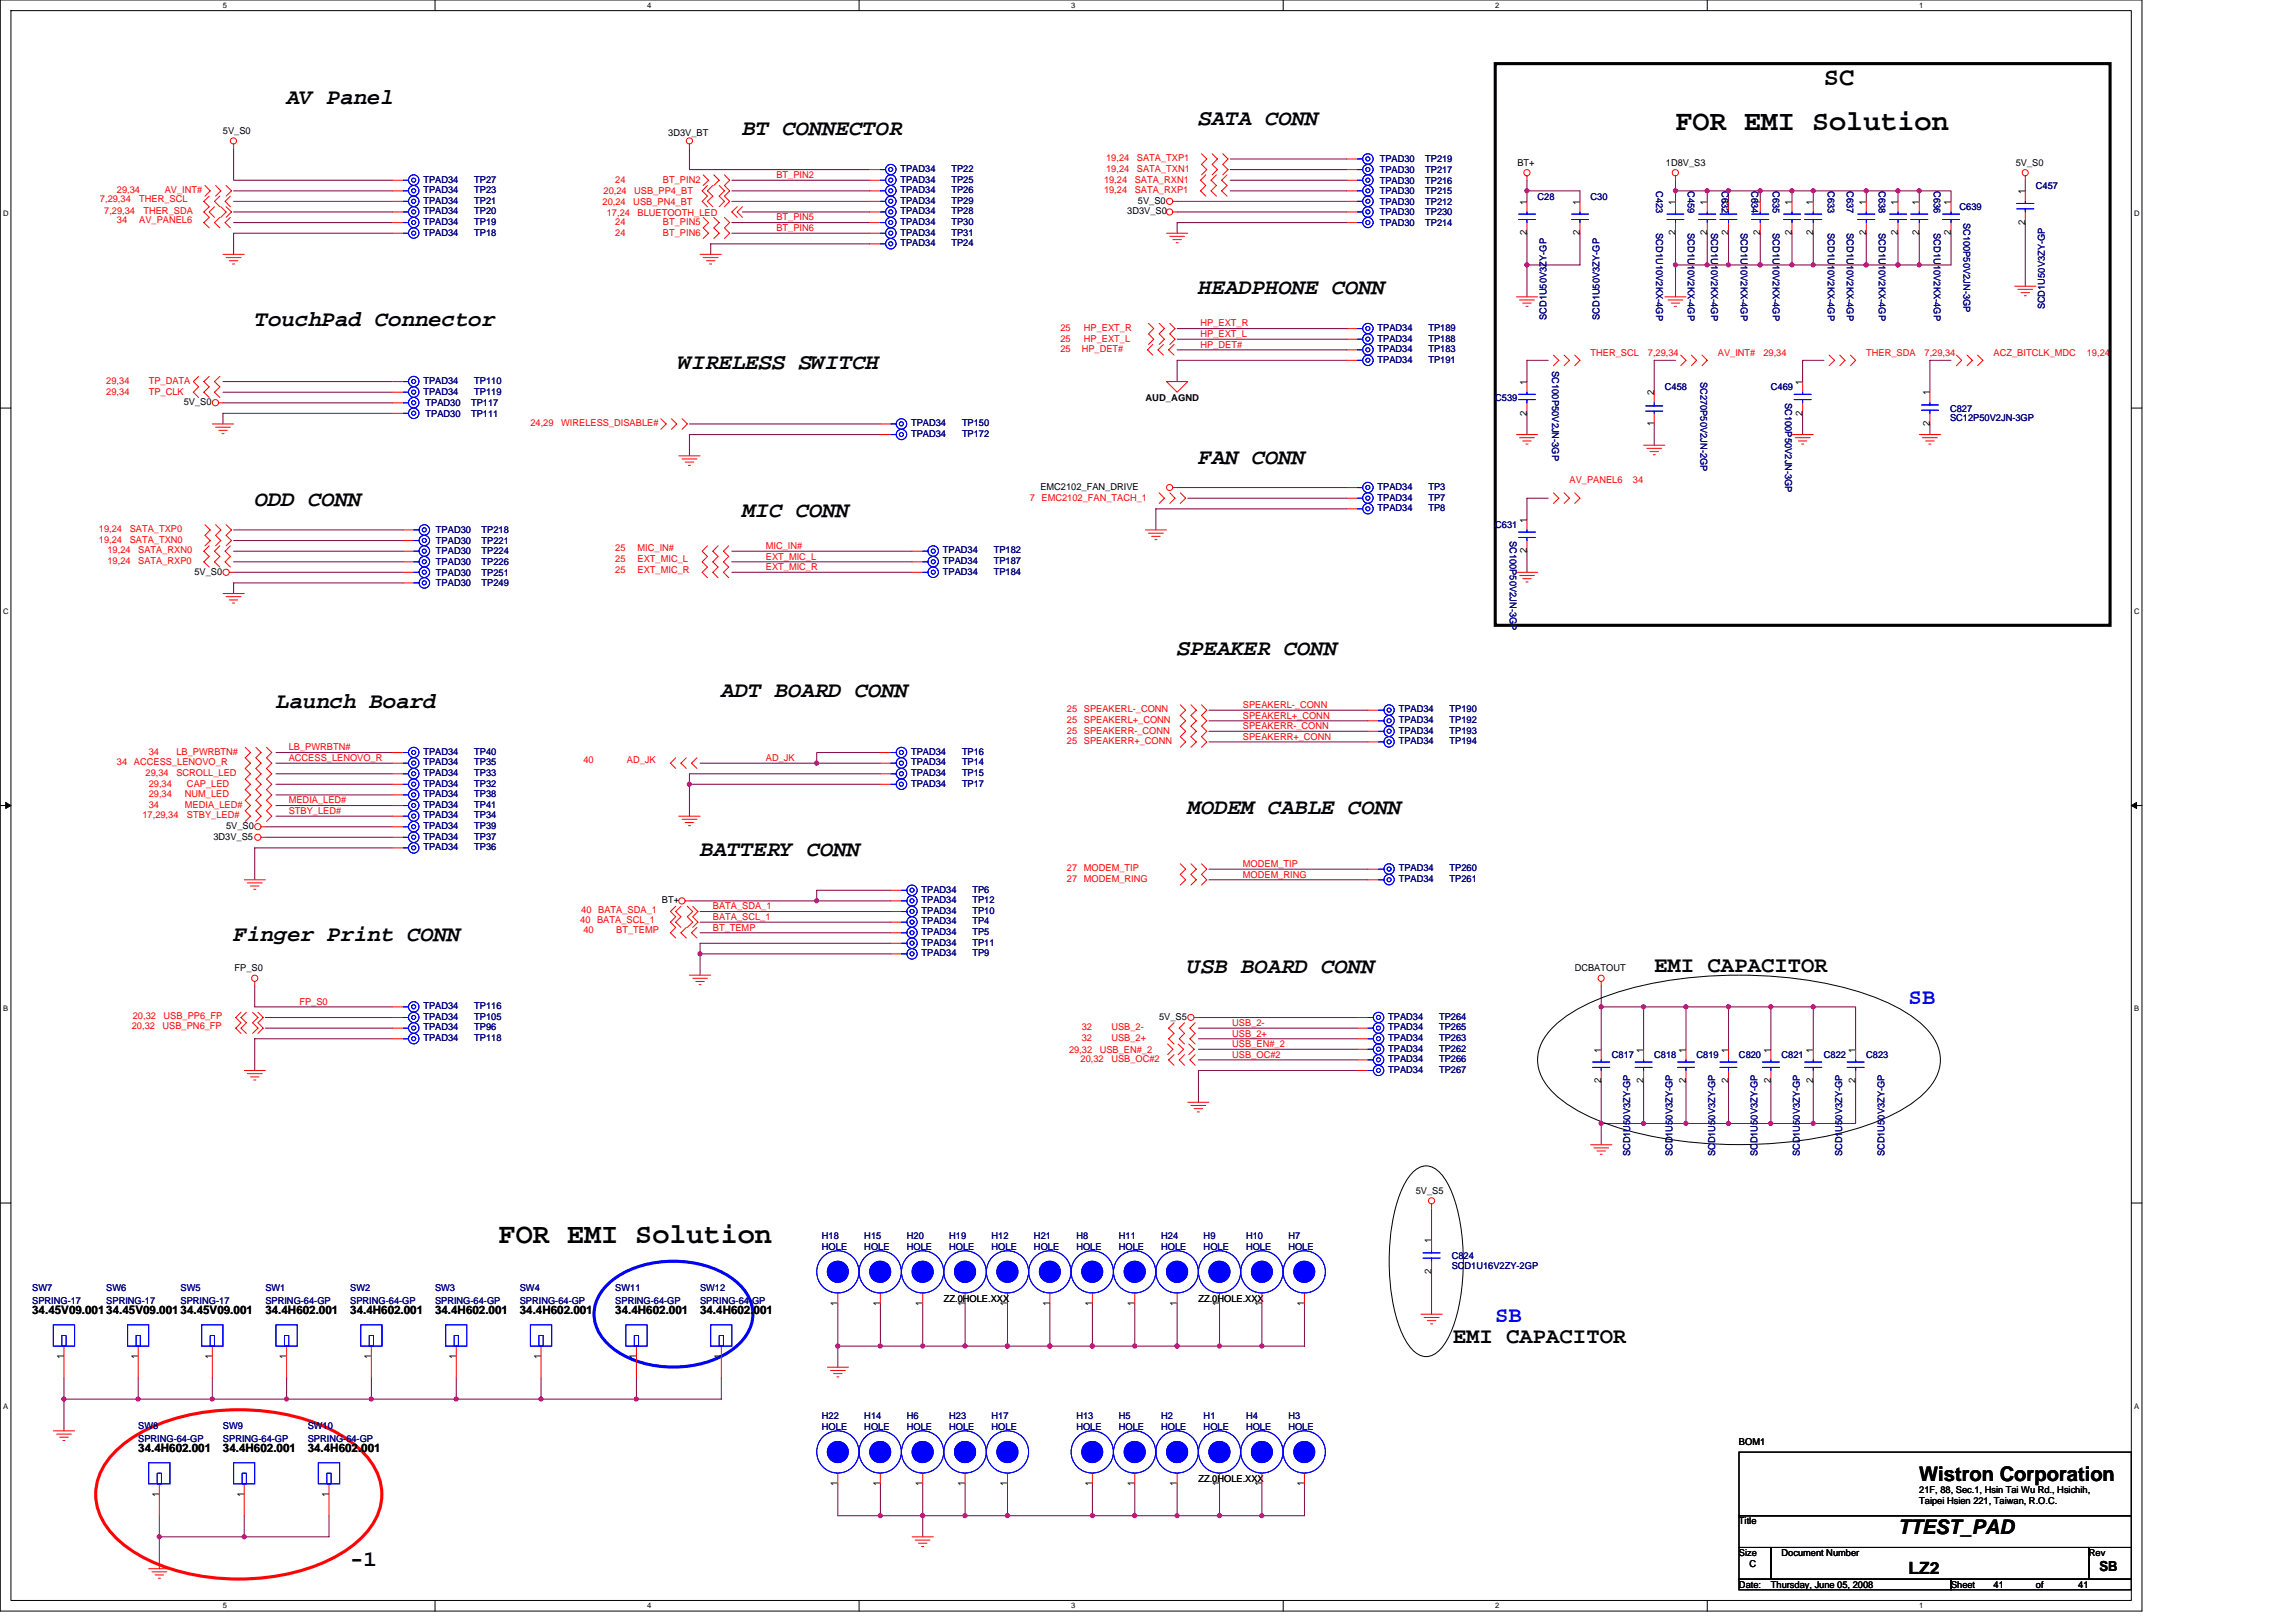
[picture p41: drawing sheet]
<svg xmlns="http://www.w3.org/2000/svg" width="297mm" height="210mm" viewBox="0 0 297 210" stroke-linecap="round" stroke-linejoin="round" font-family="sans-serif">
<defs><g id="words">
<g font-size="3.7">
<text x="216.8" y="16.8">FOR EMI Solution</text>
<text x="64.5" y="160.8">FOR EMI Solution</text>
</g>
<text font-size="3.3" x="236" y="11">SC</text>
<g font-size="2.9">
<text x="37.1" y="13.4">AV Panel</text>
<text x="96.1" y="17.5">BT CONNECTOR</text>
<text x="155" y="16.1">SATA CONN</text>
<text x="155" y="38.1">HEADPHONE CONN</text>
<text x="33" y="42.2">TouchPad Connector</text>
<text x="87.8" y="47.7">WIRELESS SWITCH</text>
<text x="33" y="65.5">ODD CONN</text>
<text x="155" y="60">FAN CONN</text>
<text x="96.1" y="66.9">MIC CONN</text>
<text x="152.3" y="84.7">SPEAKER CONN</text>
<text x="35.7" y="91.6">Launch Board</text>
<text x="93.3" y="90.2">ADT BOARD CONN</text>
<text x="153.7" y="105.3">MODEM CABLE CONN</text>
<text x="90.6" y="110.8">BATTERY CONN</text>
<text x="30.2" y="121.8">Finger Print CONN</text>
<text x="153.7" y="125.9">USB BOARD CONN</text>
<text x="214" y="125.8">EMI CAPACITOR</text>
<text x="188" y="173.8">EMI CAPACITOR</text>
<text x="45.3" y="202.6">-1</text>
</g>
<g font-size="2.9" fill="#00f">
<text x="246.9" y="130">SB</text>
<text x="193.4" y="171.1">SB</text>
</g>
<g font-size="2.6">
<text x="248.3" y="191.7">Wistron Corporation</text>
<text x="245.6" y="198.5">TTEST_PAD</text>
</g>
<text font-size="2.2" x="246.9" y="203.6">LZ2</text>
<text font-size="1.8" x="271.6" y="203.3">SB</text>
<g font-size="1.5">
<text x="4.2" y="170.1">34.45V09.00134.45V09.00134.45V09.001</text>
<text x="34.3" y="170.1">34.4H602.001</text>
<text x="45.3" y="170.1">34.4H602.001</text>
<text x="56.3" y="170.1">34.4H602.001</text>
<text x="67.2" y="170.1">34.4H602.001</text>
<text x="79.6" y="170.1">34.4H602.001</text>
<text x="90.6" y="170.1">34.4H602.001</text>
<text x="17.9" y="187.9">34.4H602.001</text>
<text x="28.8" y="187.9">34.4H602.001</text>
<text x="39.8" y="187.9">34.4H602.001</text>
</g>
<g font-size="1.2">
<text x="28.8" y="17.3">5V_S0</text>
<text x="86.5" y="17.6">3D3V_BT</text>
<text x="196.3" y="21.4">BT+</text>
<text x="215.5" y="21.4">1D8V_S3</text>
<text x="260.8" y="21.4">5V_S0</text>
<text x="145.8" y="27.7">3D3V_S0</text>
<text x="147.2" y="26.4">5V_S0</text>
<text x="197.5" y="26.5" transform="rotate(-90 197.5 26.5)">1</text>
<text x="204.4" y="26.5" transform="rotate(-90 204.4 26.5)">1</text>
<text x="216.7" y="26.5" transform="rotate(-90 216.7 26.5)">1</text>
<text x="220.8" y="26.5" transform="rotate(-90 220.8 26.5)">1</text>
<text x="223.6" y="26.5" transform="rotate(-90 223.6 26.5)">1</text>
<text x="227.7" y="26.5" transform="rotate(-90 227.7 26.5)">1</text>
<text x="231.8" y="26.5" transform="rotate(-90 231.8 26.5)">1</text>
<text x="234.6" y="26.5" transform="rotate(-90 234.6 26.5)">1</text>
<text x="241.4" y="26.5" transform="rotate(-90 241.4 26.5)">1</text>
<text x="245.5" y="26.5" transform="rotate(-90 245.5 26.5)">1</text>
<text x="248.3" y="26.5" transform="rotate(-90 248.3 26.5)">1</text>
<text x="252.4" y="26.5" transform="rotate(-90 252.4 26.5)">1</text>
<text x="262" y="29.1" transform="rotate(-90 262 29.1)">2</text>
<text x="262" y="25.1" transform="rotate(-90 262 25.1)">1</text>
<text x="197.5" y="30.5" transform="rotate(-90 197.5 30.5)">2</text>
<text x="204.4" y="30.5" transform="rotate(-90 204.4 30.5)">2</text>
<text x="216.7" y="30.5" transform="rotate(-90 216.7 30.5)">2</text>
<text x="220.8" y="30.5" transform="rotate(-90 220.8 30.5)">2</text>
<text x="223.6" y="30.5" transform="rotate(-90 223.6 30.5)">2</text>
<text x="227.7" y="30.5" transform="rotate(-90 227.7 30.5)">2</text>
<text x="231.8" y="30.5" transform="rotate(-90 231.8 30.5)">2</text>
<text x="234.6" y="30.5" transform="rotate(-90 234.6 30.5)">2</text>
<text x="241.4" y="30.5" transform="rotate(-90 241.4 30.5)">2</text>
<text x="245.5" y="30.5" transform="rotate(-90 245.5 30.5)">2</text>
<text x="248.3" y="30.5" transform="rotate(-90 248.3 30.5)">2</text>
<text x="252.4" y="30.5" transform="rotate(-90 252.4 30.5)">2</text>
<text x="23.8" y="52.4">5V_S0</text>
<text x="148.2" y="51.9">AUD_AGND</text>
<text x="197.5" y="53.8" transform="rotate(-90 197.5 53.8)">2</text>
<text x="197.5" y="49.8" transform="rotate(-90 197.5 49.8)">1</text>
<text x="214" y="51.2" transform="rotate(-90 214 51.2)">2</text>
<text x="233.2" y="53.8" transform="rotate(-90 233.2 53.8)">2</text>
<text x="233.2" y="49.8" transform="rotate(-90 233.2 49.8)">1</text>
<text x="249.7" y="51.2" transform="rotate(-90 249.7 51.2)">1</text>
<text x="214" y="55.1" transform="rotate(-90 214 55.1)">1</text>
<text x="249.7" y="55.1" transform="rotate(-90 249.7 55.1)">2</text>
<text x="134.6" y="63.4">EMC2102_FAN_DRIVE</text>
<text x="197.5" y="71.6" transform="rotate(-90 197.5 71.6)">2</text>
<text x="197.5" y="67.6" transform="rotate(-90 197.5 67.6)">1</text>
<text x="25.1" y="74.4">5V_S0</text>
<text x="29.2" y="107.3">5V_S0</text>
<text x="27.6" y="108.7">3D3V_S5</text>
<text x="85.6" y="116.9">BT+</text>
<text x="30.3" y="125.7">FP_S0</text>
<text x="203.7" y="125.7">DCBATOUT</text>
<text x="150" y="132">5V_S5</text>
<text x="207.1" y="136.2" transform="rotate(-90 207.1 136.2)">1</text>
<text x="212.6" y="136.2" transform="rotate(-90 212.6 136.2)">1</text>
<text x="218.1" y="136.2" transform="rotate(-90 218.1 136.2)">1</text>
<text x="223.6" y="136.2" transform="rotate(-90 223.6 136.2)">1</text>
<text x="229.1" y="136.2" transform="rotate(-90 229.1 136.2)">1</text>
<text x="234.6" y="136.2" transform="rotate(-90 234.6 136.2)">1</text>
<text x="240" y="136.2" transform="rotate(-90 240 136.2)">1</text>
<text x="207.1" y="140.2" transform="rotate(-90 207.1 140.2)">2</text>
<text x="212.6" y="140.2" transform="rotate(-90 212.6 140.2)">2</text>
<text x="218.1" y="140.2" transform="rotate(-90 218.1 140.2)">2</text>
<text x="223.6" y="140.2" transform="rotate(-90 223.6 140.2)">2</text>
<text x="229.1" y="140.2" transform="rotate(-90 229.1 140.2)">2</text>
<text x="234.6" y="140.2" transform="rotate(-90 234.6 140.2)">2</text>
<text x="240" y="140.2" transform="rotate(-90 240 140.2)">2</text>
<text x="183.2" y="154.5">5V_S5</text>
<text x="185.2" y="160.9" transform="rotate(-90 185.2 160.9)">1</text>
<text x="185.2" y="164.9" transform="rotate(-90 185.2 164.9)">2</text>
<text x="108.4" y="169" transform="rotate(-90 108.4 169)">1</text>
<text x="113.9" y="169" transform="rotate(-90 113.9 169)">1</text>
<text x="119.4" y="169" transform="rotate(-90 119.4 169)">1</text>
<text x="122.1" y="168.5">ZZ.0HOLE.XXX</text>
<text x="124.8" y="169" transform="rotate(-90 124.8 169)">1</text>
<text x="130.3" y="169" transform="rotate(-90 130.3 169)">1</text>
<text x="135.8" y="169" transform="rotate(-90 135.8 169)">1</text>
<text x="141.3" y="169" transform="rotate(-90 141.3 169)">1</text>
<text x="146.8" y="169" transform="rotate(-90 146.8 169)">1</text>
<text x="152.3" y="169" transform="rotate(-90 152.3 169)">1</text>
<text x="155" y="168.5">ZZ.0HOLE.XXX</text>
<text x="157.8" y="169" transform="rotate(-90 157.8 169)">1</text>
<text x="163.2" y="169" transform="rotate(-90 163.2 169)">1</text>
<text x="168.7" y="169" transform="rotate(-90 168.7 169)">1</text>
<text x="8.3" y="175.9" transform="rotate(-90 8.3 175.9)">1</text>
<text x="17.9" y="175.9" transform="rotate(-90 17.9 175.9)">1</text>
<text x="27.4" y="175.9" transform="rotate(-90 27.4 175.9)">1</text>
<text x="37.1" y="175.9" transform="rotate(-90 37.1 175.9)">1</text>
<text x="48" y="175.9" transform="rotate(-90 48 175.9)">1</text>
<text x="59" y="175.9" transform="rotate(-90 59 175.9)">1</text>
<text x="70" y="175.9" transform="rotate(-90 70 175.9)">1</text>
<text x="82.3" y="175.9" transform="rotate(-90 82.3 175.9)">1</text>
<text x="93.3" y="175.9" transform="rotate(-90 93.3 175.9)">1</text>
<text x="155" y="191.8">ZZ.0HOLE.XXX</text>
<text x="225" y="187">BOM1</text>
<text x="20.6" y="193.7" transform="rotate(-90 20.6 193.7)">1</text>
<text x="31.6" y="193.7" transform="rotate(-90 31.6 193.7)">1</text>
<text x="42.5" y="193.7" transform="rotate(-90 42.5 193.7)">1</text>
<text x="108.4" y="192.3" transform="rotate(-90 108.4 192.3)">1</text>
<text x="113.9" y="192.3" transform="rotate(-90 113.9 192.3)">1</text>
<text x="119.4" y="192.3" transform="rotate(-90 119.4 192.3)">1</text>
<text x="124.8" y="192.3" transform="rotate(-90 124.8 192.3)">1</text>
<text x="130.3" y="192.3" transform="rotate(-90 130.3 192.3)">1</text>
<text x="141.3" y="192.3" transform="rotate(-90 141.3 192.3)">1</text>
<text x="146.8" y="192.3" transform="rotate(-90 146.8 192.3)">1</text>
<text x="152.3" y="192.3" transform="rotate(-90 152.3 192.3)">1</text>
<text x="157.8" y="192.3" transform="rotate(-90 157.8 192.3)">1</text>
<text x="163.2" y="192.3" transform="rotate(-90 163.2 192.3)">1</text>
<text x="168.7" y="192.3" transform="rotate(-90 168.7 192.3)">1</text>
<text x="225" y="197.3">Title</text>
<text x="248.3" y="193.1">21F, 88, Sec.1, Hsin Tai Wu Rd., Hsichih,</text>
<text x="248.3" y="194.6">Taipei Hsien 221, Taiwan, R.O.C.</text>
<text x="225" y="201.4">Size</text>
<text x="226.4" y="202.8">C</text>
<text x="230.5" y="201.4">Document Number</text>
<text x="270.3" y="201.4">Rev</text>
<text x="225" y="205.5">Date:</text>
<text x="229.1" y="205.5">Thursday, June 05, 2008</text>
<text x="252.4" y="205.5">Sheet</text>
<text x="257.9" y="205.5">41</text>
<text x="263.4" y="205.5">of</text>
<text x="268.9" y="205.5">41</text>
</g>
<g font-size="1.2" fill="#000080">
<text x="54.8" y="23.6">TPAD34</text>
<text x="61.4" y="23.6">TP27</text>
<text x="116.5" y="22.2">TPAD34</text>
<text x="116.5" y="23.6">TPAD34</text>
<text x="123.1" y="22.2">TP22</text>
<text x="123.1" y="23.6">TP25</text>
<text x="178.5" y="22.4">TPAD30</text>
<text x="178.5" y="23.7">TPAD30</text>
<text x="178.5" y="21">TPAD30</text>
<text x="184.4" y="22.4">TP217</text>
<text x="184.4" y="23.7">TP216</text>
<text x="184.4" y="21">TP219</text>
<text x="54.8" y="29.1">TPAD34</text>
<text x="54.8" y="25">TPAD34</text>
<text x="54.8" y="26.4">TPAD34</text>
<text x="54.8" y="27.7">TPAD34</text>
<text x="61.4" y="29.1">TP19</text>
<text x="61.4" y="25">TP23</text>
<text x="61.4" y="26.4">TP21</text>
<text x="61.4" y="27.7">TP20</text>
<text x="116.5" y="27.7">TPAD34</text>
<text x="116.5" y="25">TPAD34</text>
<text x="116.5" y="26.4">TPAD34</text>
<text x="116.5" y="29.1">TPAD34</text>
<text x="123.1" y="27.7">TP28</text>
<text x="123.1" y="25">TP26</text>
<text x="123.1" y="26.4">TP29</text>
<text x="123.1" y="29.1">TP30</text>
<text x="178.5" y="27.9">TPAD30</text>
<text x="178.5" y="26.5">TPAD30</text>
<text x="178.5" y="29.3">TPAD30</text>
<text x="178.5" y="25.1">TPAD30</text>
<text x="184.4" y="27.9">TP230</text>
<text x="184.4" y="26.5">TP212</text>
<text x="184.4" y="29.3">TP214</text>
<text x="184.4" y="25.1">TP215</text>
<text x="198.9" y="25.8">C28</text>
<text x="205.8" y="25.8">C30</text>
<text x="214.2" y="24.7" transform="rotate(90 214.2 24.7)">C423</text>
<text x="218.4" y="24.7" transform="rotate(90 218.4 24.7)">C459</text>
<text x="222.8" y="24.7" transform="rotate(90 222.8 24.7)">C632</text>
<text x="226.6" y="24.7" transform="rotate(90 226.6 24.7)">C634</text>
<text x="229.3" y="24.7" transform="rotate(90 229.3 24.7)">C635</text>
<text x="236.5" y="24.7" transform="rotate(90 236.5 24.7)">C633</text>
<text x="238.9" y="24.7" transform="rotate(90 238.9 24.7)">C637</text>
<text x="243.1" y="24.7" transform="rotate(90 243.1 24.7)">C638</text>
<text x="250.2" y="24.7" transform="rotate(90 250.2 24.7)">C636</text>
<text x="253.5" y="27.2">C639</text>
<text x="254" y="28.8" transform="rotate(90 254 28.8)">SC100P50V2JN-3GP</text>
<text x="263.4" y="24.4">C457</text>
<text x="54.8" y="30.5">TPAD34</text>
<text x="61.4" y="30.5">TP18</text>
<text x="116.5" y="30.5">TPAD34</text>
<text x="116.5" y="31.9">TPAD34</text>
<text x="123.1" y="30.5">TP31</text>
<text x="123.1" y="31.9">TP24</text>
<text x="214.2" y="30.2" transform="rotate(90 214.2 30.2)">SCD1U10V2KX-4GP</text>
<text x="218.4" y="30.2" transform="rotate(90 218.4 30.2)">SCD1U10V2KX-4GP</text>
<text x="221.4" y="30.2" transform="rotate(90 221.4 30.2)">SCD1U10V2KX-4GP</text>
<text x="225.2" y="30.2" transform="rotate(90 225.2 30.2)">SCD1U10V2KX-4GP</text>
<text x="229.3" y="30.2" transform="rotate(90 229.3 30.2)">SCD1U10V2KX-4GP</text>
<text x="236.5" y="30.2" transform="rotate(90 236.5 30.2)">SCD1U10V2KX-4GP</text>
<text x="238.9" y="30.2" transform="rotate(90 238.9 30.2)">SCD1U10V2KX-4GP</text>
<text x="243.1" y="30.2" transform="rotate(90 243.1 30.2)">SCD1U10V2KX-4GP</text>
<text x="250.2" y="30.2" transform="rotate(90 250.2 30.2)">SCD1U10V2KX-4GP</text>
<text x="200.1" y="41.4" transform="rotate(-90 200.1 41.4)">SCD1U50V3ZY-GP</text>
<text x="206.9" y="41.4" transform="rotate(-90 206.9 41.4)">SCD1U50V3ZY-GP</text>
<text x="264.5" y="40" transform="rotate(-90 264.5 40)">SCD1U50V3ZY-GP</text>
<text x="178.2" y="46.9">TPAD34</text>
<text x="178.2" y="42.8">TPAD34</text>
<text x="178.2" y="45.6">TPAD34</text>
<text x="178.2" y="44.2">TPAD34</text>
<text x="184.8" y="46.9">TP191</text>
<text x="184.8" y="42.8">TP189</text>
<text x="184.8" y="45.6">TP183</text>
<text x="184.8" y="44.2">TP188</text>
<text x="54.8" y="51.1">TPAD34</text>
<text x="54.8" y="49.7">TPAD34</text>
<text x="55.1" y="53.9">TPAD30</text>
<text x="55.1" y="52.6">TPAD30</text>
<text x="60.9" y="53.9">TP111</text>
<text x="60.9" y="52.6">TP117</text>
<text x="61.4" y="51.1">TP119</text>
<text x="61.4" y="49.7">TP110</text>
<text x="193.4" y="51.9">C539</text>
<text x="200.8" y="48" transform="rotate(90 200.8 48)">SC100P50V2JN-3GP</text>
<text x="215.4" y="50.5">C458</text>
<text x="220" y="49.4" transform="rotate(90 220 49.4)">SC270P50V2JN-2GP</text>
<text x="229.1" y="50.5">C469</text>
<text x="231" y="52.1" transform="rotate(90 231 52.1)">SC100P50V2JN-3GP</text>
<text x="252.3" y="53.3">C827</text>
<text x="117.9" y="56.5">TPAD34</text>
<text x="117.9" y="55.2">TPAD34</text>
<text x="124.5" y="56.5">TP172</text>
<text x="124.5" y="55.2">TP150</text>
<text x="252.3" y="54.5">SC12P50V2JN-3GP</text>
<text x="178.2" y="63.4">TPAD34</text>
<text x="178.2" y="64.8">TPAD34</text>
<text x="184.8" y="63.4">TP3</text>
<text x="184.8" y="64.8">TP7</text>
<text x="56.4" y="71.8">TPAD30</text>
<text x="56.4" y="69">TPAD30</text>
<text x="56.4" y="70.4">TPAD30</text>
<text x="62.3" y="71.8">TP224</text>
<text x="62.3" y="69">TP218</text>
<text x="62.3" y="70.4">TP221</text>
<text x="122" y="71.6">TPAD34</text>
<text x="128.6" y="71.6">TP182</text>
<text x="178.2" y="66.1">TPAD34</text>
<text x="184.8" y="66.1">TP8</text>
<text x="193.4" y="68.3">C631</text>
<text x="195.3" y="70" transform="rotate(90 195.3 70)">SC100P50V2JN-3GP</text>
<text x="56.4" y="74.5">TPAD30</text>
<text x="56.4" y="75.9">TPAD30</text>
<text x="56.4" y="73.1">TPAD30</text>
<text x="62.3" y="74.5">TP251</text>
<text x="62.3" y="75.9">TP249</text>
<text x="62.3" y="73.1">TP226</text>
<text x="122" y="73">TPAD34</text>
<text x="122" y="74.4">TPAD34</text>
<text x="128.6" y="73">TP187</text>
<text x="128.6" y="74.4">TP184</text>
<text x="181" y="92.2">TPAD34</text>
<text x="181" y="93.6">TPAD34</text>
<text x="181" y="95">TPAD34</text>
<text x="187.5" y="92.2">TP190</text>
<text x="187.5" y="93.6">TP192</text>
<text x="187.5" y="95">TP193</text>
<text x="54.8" y="101.8">TPAD34</text>
<text x="54.8" y="97.7">TPAD34</text>
<text x="54.8" y="99.1">TPAD34</text>
<text x="54.8" y="100.4">TPAD34</text>
<text x="61.4" y="101.8">TP32</text>
<text x="61.4" y="97.7">TP40</text>
<text x="61.4" y="99.1">TP35</text>
<text x="61.4" y="100.4">TP33</text>
<text x="117.9" y="100.4">TPAD34</text>
<text x="117.9" y="101.8">TPAD34</text>
<text x="117.9" y="99.1">TPAD34</text>
<text x="117.9" y="97.7">TPAD34</text>
<text x="124.5" y="100.4">TP15</text>
<text x="124.5" y="101.8">TP17</text>
<text x="124.5" y="99.1">TP14</text>
<text x="124.5" y="97.7">TP16</text>
<text x="181" y="96.3">TPAD34</text>
<text x="187.5" y="96.3">TP194</text>
<text x="54.8" y="104.5">TPAD34</text>
<text x="54.8" y="103.2">TPAD34</text>
<text x="54.8" y="105.9">TPAD34</text>
<text x="54.8" y="107.3">TPAD34</text>
<text x="61.4" y="104.5">TP41</text>
<text x="61.4" y="103.2">TP38</text>
<text x="61.4" y="105.9">TP34</text>
<text x="61.4" y="107.3">TP39</text>
<text x="54.8" y="108.7">TPAD34</text>
<text x="54.8" y="110">TPAD34</text>
<text x="61.4" y="108.7">TP37</text>
<text x="61.4" y="110">TP36</text>
<text x="181" y="112.8">TPAD34</text>
<text x="187.5" y="112.8">TP260</text>
<text x="119.2" y="118.3">TPAD34</text>
<text x="119.2" y="119.6">TPAD34</text>
<text x="119.2" y="116.9">TPAD34</text>
<text x="119.2" y="115.5">TPAD34</text>
<text x="125.8" y="118.3">TP10</text>
<text x="125.8" y="119.6">TP4</text>
<text x="125.8" y="116.9">TP12</text>
<text x="125.8" y="115.5">TP6</text>
<text x="181" y="114.2">TPAD34</text>
<text x="187.5" y="114.2">TP261</text>
<text x="119.2" y="121">TPAD34</text>
<text x="119.2" y="122.4">TPAD34</text>
<text x="119.2" y="123.7">TPAD34</text>
<text x="125.8" y="121">TP5</text>
<text x="125.8" y="122.4">TP11</text>
<text x="125.8" y="123.7">TP9</text>
<text x="54.8" y="132">TPAD34</text>
<text x="54.8" y="130.6">TPAD34</text>
<text x="61.4" y="132">TP105</text>
<text x="61.4" y="130.6">TP116</text>
<text x="179.6" y="132">TPAD34</text>
<text x="186.2" y="132">TP264</text>
<text x="54.8" y="134.7">TPAD34</text>
<text x="54.8" y="133.3">TPAD34</text>
<text x="61.4" y="134.7">TP118</text>
<text x="61.4" y="133.3">TP96</text>
<text x="179.6" y="136.1">TPAD34</text>
<text x="179.6" y="133.3">TPAD34</text>
<text x="179.6" y="134.7">TPAD34</text>
<text x="179.6" y="137.5">TPAD34</text>
<text x="186.2" y="136.1">TP262</text>
<text x="186.2" y="133.3">TP265</text>
<text x="186.2" y="134.7">TP263</text>
<text x="186.2" y="137.5">TP266</text>
<text x="208.5" y="136.9">C817</text>
<text x="214" y="136.9">C818</text>
<text x="219.5" y="136.9">C819</text>
<text x="225" y="136.9">C820</text>
<text x="230.5" y="136.9">C821</text>
<text x="236" y="136.9">C822</text>
<text x="241.4" y="136.9">C823</text>
<text x="179.6" y="138.8">TPAD34</text>
<text x="186.2" y="138.8">TP267</text>
<text x="210.9" y="149.6" transform="rotate(-90 210.9 149.6)">SCD1U50V3ZY-GP</text>
<text x="216.4" y="149.6" transform="rotate(-90 216.4 149.6)">SCD1U50V3ZY-GP</text>
<text x="221.9" y="149.6" transform="rotate(-90 221.9 149.6)">SCD1U50V3ZY-GP</text>
<text x="227.4" y="149.6" transform="rotate(-90 227.4 149.6)">SCD1U50V3ZY-GP</text>
<text x="232.9" y="149.6" transform="rotate(-90 232.9 149.6)">SCD1U50V3ZY-GP</text>
<text x="238.3" y="149.6" transform="rotate(-90 238.3 149.6)">SCD1U50V3ZY-GP</text>
<text x="243.8" y="149.6" transform="rotate(-90 243.8 149.6)">SCD1U50V3ZY-GP</text>
<text x="106.3" y="160.4">H18</text>
<text x="106.3" y="161.7">HOLE</text>
<text x="111.8" y="160.4">H15</text>
<text x="111.8" y="161.7">HOLE</text>
<text x="117.3" y="160.4">H20</text>
<text x="117.3" y="161.7">HOLE</text>
<text x="122.8" y="160.4">H19</text>
<text x="122.8" y="161.7">HOLE</text>
<text x="128.3" y="160.4">H12</text>
<text x="128.3" y="161.7">HOLE</text>
<text x="133.8" y="160.4">H21</text>
<text x="133.8" y="161.7">HOLE</text>
<text x="139.3" y="160.4">H8</text>
<text x="139.3" y="161.7">HOLE</text>
<text x="144.8" y="160.4">H11</text>
<text x="144.8" y="161.7">HOLE</text>
<text x="150.2" y="160.4">H24</text>
<text x="150.2" y="161.7">HOLE</text>
<text x="155.7" y="160.4">H9</text>
<text x="155.7" y="161.7">HOLE</text>
<text x="161.2" y="160.4">H10</text>
<text x="161.2" y="161.7">HOLE</text>
<text x="166.7" y="160.4">H7</text>
<text x="166.7" y="161.7">HOLE</text>
<text x="4.2" y="167.1">SW7</text>
<text x="13.8" y="167.1">SW6</text>
<text x="23.4" y="167.1">SW5</text>
<text x="34.3" y="167.1">SW1</text>
<text x="45.3" y="167.1">SW2</text>
<text x="56.3" y="167.1">SW3</text>
<text x="67.2" y="167.1">SW4</text>
<text x="79.6" y="167.1">SW11</text>
<text x="90.6" y="167.1">SW12</text>
<text x="187.8" y="163">C824</text>
<text x="187.8" y="164.2">SCD1U16V2ZY-2GP</text>
<text x="4.2" y="168.7">SPRING-17</text>
<text x="13.8" y="168.7">SPRING-17</text>
<text x="23.4" y="168.7">SPRING-17</text>
<text x="34.3" y="168.7">SPRING-64-GP</text>
<text x="45.3" y="168.7">SPRING-64-GP</text>
<text x="56.3" y="168.7">SPRING-64-GP</text>
<text x="67.2" y="168.7">SPRING-64-GP</text>
<text x="79.6" y="168.7">SPRING-64-GP</text>
<text x="90.6" y="168.7">SPRING-64-GP</text>
<text x="17.9" y="184.9">SW8</text>
<text x="28.8" y="184.9">SW9</text>
<text x="39.8" y="184.9">SW10</text>
<text x="106.3" y="183.7">H22</text>
<text x="106.3" y="185.1">HOLE</text>
<text x="111.8" y="183.7">H14</text>
<text x="111.8" y="185.1">HOLE</text>
<text x="117.3" y="183.7">H6</text>
<text x="117.3" y="185.1">HOLE</text>
<text x="122.8" y="183.7">H23</text>
<text x="122.8" y="185.1">HOLE</text>
<text x="128.3" y="183.7">H17</text>
<text x="128.3" y="185.1">HOLE</text>
<text x="139.3" y="183.7">H13</text>
<text x="139.3" y="185.1">HOLE</text>
<text x="144.8" y="183.7">H5</text>
<text x="144.8" y="185.1">HOLE</text>
<text x="150.2" y="183.7">H2</text>
<text x="150.2" y="185.1">HOLE</text>
<text x="155.7" y="183.7">H1</text>
<text x="155.7" y="185.1">HOLE</text>
<text x="161.2" y="183.7">H4</text>
<text x="161.2" y="185.1">HOLE</text>
<text x="166.7" y="183.7">H3</text>
<text x="166.7" y="185.1">HOLE</text>
<text x="17.9" y="186.6">SPRING-64-GP</text>
<text x="28.8" y="186.6">SPRING-64-GP</text>
<text x="39.8" y="186.6">SPRING-64-GP</text>
</g>
<g font-size="1.2" fill="#f00">
<text x="79.6" y="23.6">24</text>
<text x="85.8" y="23.6">BT_PIN2</text>
<text x="100.5" y="23.1">BT_PIN2</text>
<text x="142.8" y="23.6">19,24</text>
<text x="143.1" y="20.9">19,24</text>
<text x="143.1" y="22.2">19,24</text>
<text x="146.8" y="23.6">SATA_RXN1</text>
<text x="147.1" y="20.9">SATA_TXP1</text>
<text x="147.1" y="22.2">SATA_TXN1</text>
<text x="12.9" y="26.1">7,29,34</text>
<text x="13.5" y="27.7">7,29,34</text>
<text x="15.1" y="28.8">34</text>
<text x="15.1" y="25">29,34</text>
<text x="18" y="26.1">THER_SCL</text>
<text x="18" y="28.8">AV_PANEL6</text>
<text x="18.6" y="27.7">THER_SDA</text>
<text x="21.3" y="25">AV_INT#</text>
<text x="78" y="26.5">20,24</text>
<text x="78.1" y="25.1">20,24</text>
<text x="78.5" y="28">17,24</text>
<text x="79.6" y="29.1">24</text>
<text x="81.9" y="26.5">USB_PN4_BT</text>
<text x="82.1" y="25.1">USB_PP4_BT</text>
<text x="82.5" y="28">BLUETOOTH_LED</text>
<text x="85.8" y="29.1">BT_PIN5</text>
<text x="100.5" y="28.5">BT_PIN5</text>
<text x="100.5" y="29.9">BT_PIN6</text>
<text x="142.8" y="25">19,24</text>
<text x="146.8" y="25">SATA_RXP1</text>
<text x="79.6" y="30.5">24</text>
<text x="85.8" y="30.5">BT_PIN6</text>
<text x="137.2" y="44.2">25</text>
<text x="137.2" y="42.8">25</text>
<text x="137.2" y="45.6">25</text>
<text x="140" y="45.6">HP_DET#</text>
<text x="140.2" y="44.2">HP_EXT_L</text>
<text x="140.2" y="42.8">HP_EXT_R</text>
<text x="155.3" y="45">HP_DET#</text>
<text x="155.3" y="43.6">HP_EXT_L</text>
<text x="155.3" y="42.2">HP_EXT_R</text>
<text x="205.8" y="46.1">THER_SCL</text>
<text x="213.2" y="46.1">7,29,34</text>
<text x="222.2" y="46.1">AV_INT#</text>
<text x="228.1" y="46.1">29,34</text>
<text x="241.4" y="46.1">THER_SDA</text>
<text x="249" y="46.1">7,29,34</text>
<text x="257.9" y="46.1">ACZ_BITCLK_MDC</text>
<text x="270" y="46.1">19,24</text>
<text x="13.8" y="51.1">29,34</text>
<text x="13.8" y="49.7">29,34</text>
<text x="19.2" y="51.1">TP_CLK</text>
<text x="19.2" y="49.7">TP_DATA</text>
<text x="68.6" y="55.2">24,29</text>
<text x="72.6" y="55.2">WIRELESS_DISABLE#</text>
<text x="133.2" y="64.8">7 EMC2102_FAN_TACH_1</text>
<text x="203" y="62.6">AV_PANEL6</text>
<text x="211.3" y="62.6">34</text>
<text x="12.8" y="70.3">19,24</text>
<text x="12.8" y="68.9">19,24</text>
<text x="13.9" y="71.6">19,24</text>
<text x="16.8" y="70.3">SATA_TXN0</text>
<text x="16.8" y="68.9">SATA_TXP0</text>
<text x="17.9" y="71.6">SATA_RXN0</text>
<text x="79.6" y="71.4">25</text>
<text x="82.5" y="71.4">MIC_IN#</text>
<text x="99.1" y="71.1">MIC_IN#</text>
<text x="13.9" y="73">19,24</text>
<text x="17.9" y="73">SATA_RXP0</text>
<text x="79.6" y="72.7">25</text>
<text x="79.6" y="74.1">25</text>
<text x="82.5" y="72.7">EXT_MIC_L</text>
<text x="82.5" y="74.1">EXT_MIC_R</text>
<text x="99.1" y="73.8">EXT_MIC_R</text>
<text x="99.1" y="72.4">EXT_MIC_L</text>
<text x="138" y="92.2">25</text>
<text x="138" y="93.6">25</text>
<text x="138" y="95">25</text>
<text x="140.2" y="92.2">SPEAKERL-_CONN</text>
<text x="140.2" y="93.6">SPEAKERL+_CONN</text>
<text x="140.2" y="95">SPEAKERR-_CONN</text>
<text x="160.8" y="94.4">SPEAKERR-_CONN</text>
<text x="160.8" y="95.7">SPEAKERR+_CONN</text>
<text x="160.8" y="91.6">SPEAKERL-_CONN</text>
<text x="160.8" y="93">SPEAKERL+_CONN</text>
<text x="15.1" y="99.1">34</text>
<text x="17.3" y="99.1">ACCESS_LENOVO_R</text>
<text x="18.8" y="100.4">29,34</text>
<text x="19.2" y="101.8">29,34</text>
<text x="19.2" y="97.7">34</text>
<text x="22.8" y="100.4">SCROLL_LED</text>
<text x="22.8" y="97.7">LB_PWRBTN#</text>
<text x="24.2" y="101.8">CAP_LED</text>
<text x="37.4" y="97.1">LB_PWRBTN#</text>
<text x="37.4" y="98.5">ACCESS_LENOVO_R</text>
<text x="75.5" y="98.8">40</text>
<text x="81.1" y="98.8">AD_JK</text>
<text x="99.1" y="98.5">AD_JK</text>
<text x="138" y="96.3">25</text>
<text x="140.2" y="96.3">SPEAKERR+_CONN</text>
<text x="18.4" y="105.9">17,29,34</text>
<text x="19.2" y="103.2">29,34</text>
<text x="19.2" y="104.5">34</text>
<text x="23.9" y="103.2">NUM_LED</text>
<text x="23.9" y="104.5">MEDIA_LED#</text>
<text x="24.2" y="105.9">STBY_LED#</text>
<text x="37.4" y="104">MEDIA_LED#</text>
<text x="37.4" y="105.3">STBY_LED#</text>
<text x="138" y="112.8">27</text>
<text x="140.2" y="112.8">MODEM_TIP</text>
<text x="160.8" y="113.6">MODEM_RING</text>
<text x="160.8" y="112.2">MODEM_TIP</text>
<text x="75.1" y="119.5">40 BATA_SCL_1</text>
<text x="75.2" y="118.1">40</text>
<text x="77.4" y="118.1">BATA_SDA_1</text>
<text x="92.2" y="117.7">BATA_SDA_1</text>
<text x="92.2" y="119.1">BATA_SCL_1</text>
<text x="138" y="114.2">27</text>
<text x="140.2" y="114.2">MODEM_RING</text>
<text x="75.5" y="120.7">40</text>
<text x="79.7" y="120.7">BT_TEMP</text>
<text x="92.2" y="120.4">BT_TEMP</text>
<text x="17.2" y="131.8">20,32</text>
<text x="21.2" y="131.8">USB_PP6_FP</text>
<text x="38.7" y="130">FP_S0</text>
<text x="17.1" y="133.2">20,32</text>
<text x="21" y="133.2">USB_PN6_FP</text>
<text x="138.3" y="136.2">29,32</text>
<text x="139.8" y="137.5">20,32</text>
<text x="140" y="134.7">32</text>
<text x="140" y="133.3">32</text>
<text x="142.3" y="136.2">USB_EN#_2</text>
<text x="143.8" y="137.5">USB_OC#2</text>
<text x="143.8" y="134.7">USB_2+</text>
<text x="143.8" y="133.3">USB_2-</text>
<text x="159.4" y="135.5">USB_EN#_2</text>
<text x="159.4" y="134.2">USB_2+</text>
<text x="159.4" y="132.8">USB_2-</text>
<text x="159.4" y="136.9">USB_OC#2</text>
</g>
<g font-size="1">
<text x="28.8" y="1">5</text>
<text x="83.7" y="1">4</text>
<text x="138.6" y="1">3</text>
<text x="193.4" y="1">2</text>
<text x="248.3" y="1">1</text>
<text x=".4" y="28">D</text>
<text x="276.1" y="28">D</text>
<text x=".4" y="79.4">C</text>
<text x="276.1" y="79.4">C</text>
<text x=".4" y="130.9">B</text>
<text x="276.1" y="130.9">B</text>
<text x=".4" y="182.3">A</text>
<text x="276.1" y="182.3">A</text>
<text x="28.8" y="208.2">5</text>
<text x="83.7" y="208.2">4</text>
<text x="138.6" y="208.2">3</text>
<text x="193.4" y="208.2">2</text>
<text x="248.3" y="208.2">1</text>
</g>
</g></defs>
<path d="M0 0h277.1v208.5h-277.1zM1.4 1.4h274.3v205.7h-274.3z" fill="none" stroke="#000" stroke-width=".13"/>
<g fill="#fff">
<path d="M28.8 .1h.6v1.1h-.6z"/>
<path d="M28.8 207.3h.6v1.1h-.6z"/>
</g>
<path d="M56.3 0v1.4M56.3 207.1v1.4" fill="none" stroke="#000" stroke-width=".13"/>
<g fill="#fff">
<path d="M83.7 .1h.6v1.1h-.6z"/>
<path d="M83.7 207.3h.6v1.1h-.6z"/>
</g>
<path d="M111.1 0v1.4M111.1 207.1v1.4" fill="none" stroke="#000" stroke-width=".13"/>
<g fill="#fff">
<path d="M138.6 .1h.5v1.1h-.5z"/>
<path d="M138.6 207.3h.5v1.1h-.5z"/>
</g>
<path d="M166 0v1.4M166 207.1v1.4" fill="none" stroke="#000" stroke-width=".13"/>
<g fill="#fff">
<path d="M193.4 .1h.6v1.1h-.6z"/>
<path d="M193.4 207.3h.6v1.1h-.6z"/>
</g>
<path d="M220.9 0v1.4M220.9 207.1v1.4" fill="none" stroke="#000" stroke-width=".13"/>
<g fill="#fff">
<path d="M248.3 .1h.6v1.1h-.6z"/>
<path d="M248.3 207.3h.6v1.1h-.6z"/>
<path d="M.4 27.1h.7v1.1h-.7z"/>
<path d="M276.1 27.1h.7v1.1h-.7z"/>
<path d="M.4 78.5h.7v1.1h-.7z"/>
<path d="M276.1 78.5h.7v1.1h-.7z"/>
</g>
<path d="M0 52.8h1.4M275.7 52.8h1.4" fill="none" stroke="#000" stroke-width=".13"/>
<g fill="#fff">
<path d="M.4 130h.7v1.1h-.7z"/>
<path d="M276.1 130h.7v1.1h-.7z"/>
</g>
<path d="M0 104.2h1.4M275.7 104.2h1.4" fill="none" stroke="#000" stroke-width=".13"/>
<path d="M.7 103.8l.7 .4-.7 .4zM275.7 104.2l.7-.4v.8z" fill="#000" stroke="#000" stroke-width=".13"/>
<g fill="#fff">
<path d="M.4 181.4h.7v1.1h-.7z"/>
<path d="M276.1 181.4h.7v1.1h-.7z"/>
</g>
<path d="M200.6 133.3a18.5 18.5 0 0 1 7.6-4.5 55.1 55.1 0 0 1 23.7-2.2 37.4 37.4 0 0 1 14.4 4.2 10.6 10.6 0 0 1 4.3 4.4 5.2 5.2 0 0 1-1.2 5.8 18.5 18.5 0 0 1-7.6 4.5 56.3 56.3 0 0 1-28 1.6 30.8 30.8 0 0 1-11.3-4.4 8.3 8.3 0 0 1-3.5-4.5 5.3 5.3 0 0 1 1.6-4.9zM0 155.7h1.4M182.6 151.8a2.28 2.28 0 0 1 3.8 0 13.4 13.4 0 0 1 2.5 6.6 28.2 28.2 0 0 1-1 13.5 7 7 0 0 1-2.1 3.2 2.19 2.19 0 0 1-3.2-.5 13.4 13.4 0 0 1-2.5-6.6 28.4 28.4 0 0 1 1-13.5l1-1.9zM275.7 155.7h1.4M225 187.9h50.7v8.3h-50.7zM225 196.2h50.7v4.1h-50.7zM225 204.4h27.4v1.3h-27.4zM225 200.3h4.1v4.1h-4.1zM229.1 200.3h41.2v4.1h-41.2zM252.4 204.4h23.3v1.3h-23.3zM270.3 200.3h5.4v4.1h-5.4z" fill="none" stroke="#000" stroke-width=".13"/>
<g fill="none" stroke="#800040" stroke-width=".13">
<path d="M30.2 19.2v4.1h20.6M89.2 19.2v2.7h23.3M30.2 24.7h20.6M30.2 26.1h20.6M30.2 27.4h20.6M30.2 28.8h20.6M50.8 30.2h-20.6v2.7M94.7 24.7h17.8M94.7 30.2h17.8M94.7 26.1h17.8M94.7 28.8h17.8M94.7 23.3h17.8"/>
<path d="M96.1 27.4h16.4M112.5 31.6h-20.6v1.3M152.3 26.1h21.9M152.3 27.4h21.9M159.1 24.7h15.1M159.1 23.3h15.1M159.1 20.6h15.1M159.1 21.9h15.1M174.2 28.8h-21.9v1.4M197.5 24.7h6.9v1.4M197.5 23.3v2.8M197.5 30.2v8.2"/>
<path d="M204.4 30.2v4.1h-6.9M216.8 24.7h6.8M216.8 23.3v2.8M216.8 30.2v8.2M220.9 24.7v1.4M220.9 30.2v4.1M223.6 24.7h4.1v1.4M223.6 24.7v1.4M223.6 30.2v4.1M227.7 24.7h4.1v1.4M227.7 30.2v4.1M231.8 24.7h2.8v1.4"/>
<path d="M231.8 30.2v4.1M234.6 24.7h6.8v1.4M234.6 30.2v4.1M241.4 24.7h4.2v1.4M241.4 30.2v4.1M245.6 24.7h2.7v1.4M245.6 30.2v4.1M248.3 24.7h4.1v1.4M248.3 30.2v4.1M252.4 30.2v4.1h-35.6M262 23.3v1.4M262 28.8v8.2"/>
<path d="M28.8 49.4h22M28.8 50.8h22M28.8 52.1h22M50.8 53.5h-22v1.4M89.2 54.9h24.7M113.9 56.2h-24.7v2.8M152.3 45.3h21.9M152.3 43.9h21.9M152.3 42.5h21.9M174.2 46.6h-21.9v2.8M197.5 53.5v2.7M200.3 46.6h-2.8v2.8"/>
<path d="M214 54.9v2.7M216.8 46.6h-2.8v4.2M233.2 53.5v2.7M236 46.6h-2.8v2.8M249.7 54.9v1.3M252.4 46.6h-2.7v4.2M30.2 74.1h22M30.2 72.7h22M30.2 71.3h22M30.2 68.6h22M30.2 70h22M52.2 75.4h-22v1.4"/>
<path d="M94.7 74.1h23.3M94.7 72.7h23.3M94.7 71.3h23.3M152.3 63.1h21.9M153.7 64.5h20.5M174.2 65.8h-24.7v2.8M197.5 71.3v2.8M200.3 64.5h-2.8v2.7M35.7 97.4h15.1M35.7 98.8h15.1M90.6 98.8h23.3M113.9 97.4h-8.2v1.4"/>
<path d="M156.4 94.6h20.6M156.4 96h20.6M156.4 91.9h20.6M156.4 93.3h20.6M34.3 107h16.5M34.3 108.4h16.5M35.7 100.1h15.1M35.7 101.5h15.1M35.7 102.9h15.1M35.7 104.2h15.1M35.7 105.6h15.1M50.8 109.7h-17.8v4.2"/>
<path d="M89.2 101.5h24.7M89.2 116.6h26M90.6 118h24.6M90.6 119.3h24.6M113.9 100.1h-24.7v5.5M115.2 115.2h-9.5v1.4M156.4 113.9h20.6M156.4 112.5h20.6M33 127.6v2.7h17.8M34.3 131.7h16.5M34.3 133.1h16.5M50.8 134.4h-17.8v4.1"/>
<path d="M90.6 120.7h24.6M90.6 123.4h24.6M115.2 122.1h-24.6v4.1M155 131.7h20.6M155 133.1h20.6M155 134.4h20.6M155 135.8h20.6M155 137.2h20.6M175.6 138.5h-20.6v4.1M207.2 130.3h5.4v5.5M207.2 127.6v8.2M207.2 139.9v8.2"/>
<path d="M212.6 139.9v5.5h-5.4M212.6 130.3h5.5M218.1 130.3h5.5v5.5M218.1 139.9v5.5h-5.5M218.1 130.3v5.5M223.6 130.3h5.5v5.5M223.6 139.9v5.5h-5.5M229.1 139.9v5.5h-5.5M229.1 130.3h5.5M234.6 130.3h5.5v5.5M234.6 139.9v5.5h-5.5M234.6 130.3v5.5"/>
<path d="M240.1 139.9v5.5h-5.5M185.2 156.4v4.1M8.3 178.3v6.9M17.9 178.3v2.8M27.5 178.3v2.8M37.1 178.3v2.8M48 178.3v2.8M59 178.3v2.8M70 178.3v2.8M82.3 178.3v2.8M93.3 178.3v2.8h-85M108.4 168.7v5.5h5.5"/>
<path d="M108.4 174.2v2.7M113.9 168.7v5.5M119.4 168.7v5.5M124.9 168.7v5.5M130.3 168.7v5.5M135.8 168.7v5.5M141.3 168.7v5.5M146.8 168.7v5.5M152.3 168.7v5.5M157.8 168.7v5.5M163.3 168.7v5.5M168.8 168.7v5.5h-54.9"/>
<path d="M185.2 164.6v5.5M20.6 196.2v6.8M31.6 196.2v2.7M42.6 196.2v2.7h-22M108.4 192v4.2h60.4v-4.2M113.9 192v4.2M119.4 192v6.9M124.9 192v4.2M130.3 192v4.2M141.3 192v4.2M146.8 192v4.2M152.3 192v4.2"/>
<path d="M157.8 192v4.2M163.3 192v4.2"/>
</g>
<g fill="#f0f" stroke="#f0f" stroke-width=".13">
<circle cx="124.8" cy="196.1" r=".27"/>
<circle cx="119.4" cy="196.1" r=".27"/>
<circle cx="130.3" cy="196.1" r=".27"/>
<circle cx="146.8" cy="196.1" r=".27"/>
<circle cx="141.3" cy="196.1" r=".27"/>
<circle cx="48" cy="181" r=".27"/>
<circle cx="37.1" cy="181" r=".27"/>
<circle cx="17.9" cy="181" r=".27"/>
<circle cx="113.9" cy="196.1" r=".27"/>
<circle cx="8.3" cy="181" r=".27"/>
<circle cx="27.5" cy="181" r=".27"/>
<circle cx="59" cy="181" r=".27"/>
<circle cx="105.6" cy="98.8" r=".27"/>
<circle cx="105.6" cy="116.6" r=".27"/>
<circle cx="108.4" cy="174.2" r=".27"/>
<circle cx="163.2" cy="174.2" r=".27"/>
<circle cx="152.3" cy="174.2" r=".27"/>
<circle cx="146.8" cy="174.2" r=".27"/>
<circle cx="135.8" cy="174.2" r=".27"/>
<circle cx="141.3" cy="174.2" r=".27"/>
<circle cx="130.3" cy="174.2" r=".27"/>
<circle cx="124.8" cy="174.2" r=".27"/>
<circle cx="119.4" cy="174.2" r=".27"/>
<circle cx="113.9" cy="174.2" r=".27"/>
<circle cx="157.8" cy="196.1" r=".27"/>
<circle cx="163.2" cy="196.1" r=".27"/>
<circle cx="89.2" cy="101.5" r=".27"/>
<circle cx="90.6" cy="123.4" r=".27"/>
<circle cx="157.8" cy="174.2" r=".27"/>
<circle cx="152.3" cy="196.1" r=".27"/>
<circle cx="207.1" cy="130.3" r=".27"/>
<circle cx="218.1" cy="130.3" r=".27"/>
<circle cx="212.6" cy="130.3" r=".27"/>
<circle cx="223.6" cy="130.3" r=".27"/>
<circle cx="234.6" cy="130.3" r=".27"/>
<circle cx="229.1" cy="130.3" r=".27"/>
<circle cx="207.1" cy="145.4" r=".27"/>
<circle cx="212.6" cy="145.4" r=".27"/>
<circle cx="218.1" cy="145.4" r=".27"/>
<circle cx="223.6" cy="145.4" r=".27"/>
<circle cx="229.1" cy="145.4" r=".27"/>
<circle cx="234.6" cy="145.4" r=".27"/>
<circle cx="20.6" cy="198.9" r=".27"/>
<circle cx="31.6" cy="198.9" r=".27"/>
<circle cx="197.5" cy="24.7" r=".27"/>
<circle cx="197.5" cy="34.3" r=".27"/>
<circle cx="220.9" cy="24.7" r=".27"/>
<circle cx="220.9" cy="34.3" r=".27"/>
<circle cx="216.8" cy="34.3" r=".27"/>
<circle cx="223.6" cy="34.3" r=".27"/>
<circle cx="227.7" cy="34.3" r=".27"/>
<circle cx="245.5" cy="34.3" r=".27"/>
<circle cx="248.3" cy="34.3" r=".27"/>
<circle cx="241.4" cy="34.3" r=".27"/>
<circle cx="234.6" cy="34.3" r=".27"/>
<circle cx="231.8" cy="34.3" r=".27"/>
<circle cx="248.3" cy="24.7" r=".27"/>
<circle cx="223.6" cy="24.7" r=".27"/>
<circle cx="227.7" cy="24.7" r=".27"/>
<circle cx="231.8" cy="24.7" r=".27"/>
<circle cx="234.6" cy="24.7" r=".27"/>
<circle cx="245.5" cy="24.7" r=".27"/>
<circle cx="241.4" cy="24.7" r=".27"/>
<circle cx="216.8" cy="24.7" r=".27"/>
<circle cx="82.3" cy="181" r=".27"/>
<circle cx="70" cy="181" r=".27"/>
</g>
<g fill="none" stroke="#f00" stroke-width=".13">
<path d="M30.2 18.6v.6M89.2 18.6v.6M155.4 19.9l.7 .7-.7 .7 .7 .6-.7 .7M156.8 19.9l.7 .7-.7 .7 .7 .6-.7 .7M158.2 19.9l.7 .7-.7 .7 .7 .6-.7 .7M26.5 24l.7 .7-.7 .7M27.1 25.4l-.7 .7 .7 .7-.7 .6 .7 .7-.7 .7 .7 .7M27.7 26.8l-.6 .6 .6 .7M27.9 24l.7 .7-.7 .7M28.4 25.4l-.7 .7 .7 .7M28.4 28.1l-.7 .7 .7 .7M28.6 26.8l.6 .6-.6 .7"/>
<path d="M28.8 32.9h2.8M29.2 33.3h2M29.2 24l.7 .7-.7 .7M29.2 26.8l.7 .6-.7 .7M29.7 33.7h1.1M29.8 25.4l-.7 .7 .7 .7M29.8 28.1l-.7 .7 .7 .7M30.1 34.2h.2M50.8 30.2h1.4M50.8 26.1h1.4M50.8 27.4h1.4M50.8 28.8h1.4"/>
<path d="M50.8 24.7h1.4M50.8 23.3h1.4M90.6 32.9h2.7M91 33.3h1.9M91 22.6l.7 .7-.7 .7M91 28.1l.7 .7-.7 .7 .7 .7-.7 .7M91.4 33.7h1.1M91.5 24l-.7 .7 .7 .7-.7 .7 .7 .7M91.8 34.2h.3M92.2 24l-.7 .7 .7 .7-.7 .7 .7 .7M92.3 28.1l.7 .7-.7 .7 .7 .7-.7 .7M92.3 22.6l.7 .7-.7 .7"/>
<path d="M93 24l.7 .7-.7 .7 .7 .7-.7 .7M93.7 22.6l.7 .7-.7 .7 .7 .7-.7 .7 .7 .7-.7 .7M93.7 28.1l.7 .7-.7 .7 .7 .7-.7 .7M95.4 26.8l-.7 .6 .7 .7M96.1 26.8l-.7 .6 .7 .7M112.5 30.2h1.4M112.5 26.1h1.4M112.5 27.4h1.4M112.5 28.8h1.4M112.5 21.9h1.4M112.5 24.7h1.4M112.5 23.3h1.4"/>
<path d="M112.5 31.6h1.4M150.9 30.2h2.8M151.3 30.6h1.9M151.7 31h1.1M151.7 26.1h.6M151.7 27.4h.6M152.2 31.4h.2M156 22.6l-.7 .7 .7 .7-.7 .7 .7 .7M157.4 22.6l-.7 .7 .7 .7-.7 .7 .7 .7M158.7 22.6l-.7 .7 .7 .7-.7 .7 .7 .7M174.2 26.1h1.4M174.2 27.4h1.4"/>
<path d="M174.2 28.8h1.4M174.2 21.9h1.4M174.2 24.7h1.4M174.2 23.3h1.4M174.2 20.6h1.4M196.2 38.4h2.7M196.6 38.8h1.9M197 39.2h1.1M197.4 39.6h.3M197.5 22.8v.5M197.5 26.1v1.3M197.5 28.8v1.4"/>
<path d="M204.4 26.1v1.3M204.4 28.8v1.4M215.4 38.4h2.7M215.8 38.8h1.9M216.2 39.2h1.1M216.6 39.6h.3M216.8 22.8v.5M216.8 26.1v1.3M216.8 28.8v1.4M220.9 26.1v1.3M220.9 28.8v1.4M223.6 26.1v1.3"/>
<path d="M223.6 28.8v1.4M227.7 26.1v1.3M227.7 28.8v1.4M231.8 26.1v1.3M231.8 28.8v1.4M234.6 26.1v1.3M234.6 28.8v1.4M241.4 26.1v1.3M241.4 28.8v1.4M245.6 26.1v1.3M245.6 28.8v1.4M248.3 26.1v1.3"/>
<path d="M248.3 28.8v1.4M252.4 26.1v1.3M252.4 28.8v1.4M260.6 37h2.8M261.1 37.4h1.9M261.5 37.9h1.1M261.9 38.3h.2M262 22.8v.5M262 24.7v1.4M262 27.4v1.4M25.7 48.7l-.7 .7 .7 .7-.7 .7 .7 .6M27.1 48.7l-.7 .7 .7 .7-.7 .7 .7 .6"/>
<path d="M27.5 54.9h2.7M27.9 55.3h1.9M28.3 52.1h.5M28.3 55.7h1.1M28.4 48.7l-.7 .7 .7 .7-.7 .7 .7 .6M28.7 56.1h.3M50.8 52.1h1.4M50.8 50.8h1.4M50.8 53.5h1.4M50.8 49.4h1.4M85.5 54.2l.7 .7-.7 .7M86.9 54.2l.6 .7-.6 .7"/>
<path d="M87.8 59h2.8M88.2 59.4h2M88.2 54.2l.7 .7-.7 .7M88.6 59.8h1.1M113.9 54.9h1.3M113.9 56.2h1.3M148.6 41.8l.7 .7-.7 .7 .7 .7-.7 .7M149.1 44.6l-.6 .7 .6 .7M150 41.8l.6 .7-.6 .7 .6 .7-.6 .7M150.5 44.6l-.7 .7 .7 .7M150.9 49.4h2.8l-1.4 1.4zM151.3 41.8l.7 .7-.7 .7 .7 .7-.7 .7"/>
<path d="M151.9 44.6l-.7 .7 .7 .7M174.2 46.6h1.4M174.2 42.5h1.4M174.2 45.3h1.4M174.2 43.9h1.4M196.2 56.2h2.7M196.6 56.6h1.9M197 57.1h1.1M197.4 57.5h.3M197.5 49.4v1.4M197.5 52.1v1.4M201 46l.7 .6-.7 .7"/>
<path d="M202.4 46l.6 .6-.6 .7M203.7 46l.7 .6-.7 .7M212.6 57.6h2.8M213.1 58h1.9M213.5 58.4h1.1M213.9 58.8h.2M214 50.8v1.3M214 53.5v1.4M217.4 46l.7 .6-.7 .7M218.8 46l.7 .6-.7 .7M220.2 46l.7 .6-.7 .7M231.8 56.2h2.8"/>
<path d="M232.3 56.6h1.9M232.7 57.1h1.1M233.1 57.5h.3M233.2 49.4v1.4M233.2 52.1v1.4M236.6 46l.7 .6-.7 .7M238 46l.7 .6-.7 .7M239.4 46l.7 .6-.7 .7M248.3 56.2h2.8M248.7 56.6h1.9M249.1 57.1h1.1M249.5 57.5h.3"/>
<path d="M249.7 50.8v1.3M249.7 53.5v1.4M253.1 46l.7 .6-.7 .7M254.5 46l.7 .6-.7 .7M255.8 46l.7 .6-.7 .7M26.5 67.9l.7 .7-.7 .7 .7 .7-.7 .6M27.1 70.6l-.7 .7 .7 .7-.7 .7 .7 .7M27.9 67.9l.7 .7-.7 .7 .7 .7-.7 .6M28.4 70.6l-.7 .7 .7 .7-.7 .7 .7 .7M28.8 76.8h2.8M29.2 77.2h2M29.2 67.9l.7 .7-.7 .7 .7 .7-.7 .6"/>
<path d="M29.7 77.6h1.1M29.7 74.1h.5M29.8 70.6l-.7 .7 .7 .7-.7 .7 .7 .7M30.1 78h.2M52.2 74.1h1.3M52.2 68.6h1.3M52.2 72.7h1.3M52.2 71.3h1.3M52.2 70h1.3M52.2 75.4h1.3M89.1 60.2h.2M91.5 70.6l-.7 .7 .7 .7-.7 .7 .7 .7-.7 .7 .7 .7"/>
<path d="M92.9 70.6l-.7 .7 .7 .7-.7 .7 .7 .7-.7 .7 .7 .7M94.3 70.6l-.7 .7 .7 .7-.7 .7 .7 .7-.7 .7 .7 .7M118 74.1h1.4M118 72.7h1.4M118 71.3h1.4M148.2 68.6h2.7M148.6 69h1.9M149 69.4h1.1M149.4 69.8h.3M150 63.8l.6 .7-.6 .7M151.3 63.8l.7 .7-.7 .7M151.7 63.1h.6"/>
<path d="M152.7 63.8l.7 .7-.7 .7M174.2 63.1h1.4M174.2 65.8h1.4M174.2 64.5h1.4M196.2 74.1h2.7M196.6 74.5h1.9M197 74.9h1.1M197.4 75.3h.3M197.5 67.2v1.4M197.5 70v1.3M201 63.8l.7 .7-.7 .7M202.4 63.8l.6 .7-.6 .7"/>
<path d="M203.7 63.8l.7 .7-.7 .7M31.7 96.7l.7 .7-.7 .7 .7 .7-.7 .6 .7 .7-.7 .7 .7 .7-.7 .7 .7 .7-.7 .7 .7 .6-.7 .7 .7 .7-.7 .7M33.1 96.7l.7 .7-.7 .7 .7 .7-.7 .6 .7 .7-.7 .7 .7 .7-.7 .7 .7 .7-.7 .7 .7 .6-.7 .7 .7 .7-.7 .7M34.5 96.7l.7 .7-.7 .7 .7 .7-.7 .6 .7 .7-.7 .7 .7 .7-.7 .7 .7 .7-.7 .7 .7 .6-.7 .7 .7 .7-.7 .7M50.8 98.8h1.4M50.8 97.4h1.4M87.4 98.1l-.7 .7 .7 .6M88.8 98.1l-.7 .7 .7 .6M90.2 98.1l-.7 .7 .7 .6M113.9 98.8h1.3M113.9 97.4h1.3M152.7 91.2l.7 .7-.7 .7 .7 .7-.7 .7 .7 .6-.7 .7 .7 .7-.7 .7"/>
<path d="M154.1 91.2l.7 .7-.7 .7 .7 .7-.7 .7 .7 .6-.7 .7 .7 .7-.7 .7M155.4 91.2l.7 .7-.7 .7 .7 .7-.7 .7 .7 .6-.7 .7 .7 .7-.7 .7M177 96h1.3M177 91.9h1.3M177 93.3h1.3M177 94.6h1.3M31.6 113.9h2.7M32 114.3h1.9M32.4 114.7h1.1M32.8 115.1h.3M33.8 108.4h.5M33.8 107h.5"/>
<path d="M50.8 105.6h1.4M50.8 108.4h1.4M50.8 107h1.4M50.8 100.1h1.4M50.8 104.2h1.4M50.8 101.5h1.4M50.8 102.9h1.4M50.8 109.7h1.4M87.4 117.3l-.7 .7 .7 .6-.7 .7 .7 .7-.7 .7 .7 .7M87.8 105.6h2.8M88.1 117.3l-.7 .7 .7 .6-.7 .7 .7 .7M88.2 106h2"/>
<path d="M88.6 106.4h1.1M88.6 116.6h.6M88.9 117.3l.7 .7-.7 .6 .7 .7-.7 .7M89.1 106.8h.2M89.6 117.3l.7 .7-.7 .6 .7 .7-.7 .7M113.9 100.1h1.3M113.9 101.5h1.3M115.2 116.6h1.4M115.2 118h1.4M115.2 119.3h1.4M115.2 115.2h1.4M152.7 111.8l.7 .7-.7 .7 .7 .7-.7 .6"/>
<path d="M154.1 111.8l.7 .7-.7 .7 .7 .7-.7 .6M155.4 111.8l.7 .7-.7 .7 .7 .7-.7 .6M177 113.9h1.3M177 112.5h1.3M31.2 131l-.7 .7 .7 .7-.7 .7 .7 .6M31.6 138.5h2.7M31.9 131l-.7 .7 .7 .7-.7 .7 .7 .6M32 138.9h1.9M32.4 139.4h1.1M32.7 131l.7 .7-.7 .7 .7 .7-.7 .6M32.8 139.8h.3M33 127v.6"/>
<path d="M33.4 131l.7 .7-.7 .7 .7 .7-.7 .6M50.8 131.7h1.4M50.8 134.4h1.4M50.8 133.1h1.4M50.8 130.3h1.4M88.8 120l-.7 .7 .7 .7M89.2 126.2h2.7M89.6 126.6h1.9M90 127h1.1M90.2 120l-.7 .7 .7 .7M90.4 127.4h.3M115.2 120.7h1.4"/>
<path d="M115.2 122.1h1.4M115.2 123.4h1.4M151.1 135.1l.6 .7-.6 .7M151.9 136.5l-.7 .7 .7 .7M151.9 132.4l-.7 .7 .7 .6-.7 .7 .7 .7M152.4 135.1l.7 .7-.7 .7M153.2 136.5l-.6 .7 .6 .7M153.2 132.4l-.6 .7 .6 .6-.6 .7 .6 .7M153.8 135.1l.7 .7-.7 .7M154.5 131.7h.5M154.6 136.5l-.7 .7 .7 .7M154.6 132.4l-.7 .7 .7 .6-.7 .7 .7 .7"/>
<path d="M175.6 138.5h1.4M175.6 131.7h1.4M175.6 134.4h1.4M175.6 135.8h1.4M175.6 133.1h1.4M175.6 137.2h1.4M207.2 127v.6M207.2 135.8v1.4M207.2 138.5v1.4M212.6 135.8v1.4M212.6 138.5v1.4M218.1 135.8v1.4"/>
<path d="M218.1 138.5v1.4M223.6 135.8v1.4M223.6 138.5v1.4M229.1 135.8v1.4M229.1 138.5v1.4M234.6 135.8v1.4M234.6 138.5v1.4M240.1 135.8v1.4M240.1 138.5v1.4M153.7 142.6h2.7M154.1 143.1h1.9M154.5 143.5h1.1"/>
<path d="M154.9 143.9h.3M185.2 155.8v.6M205.8 148.1h2.7M206.2 148.5h1.9M206.6 148.9h1.1M207 149.4h.3M8.3 174.2v4.1M17.9 174.2v4.1M27.5 174.2v4.1M37.1 174.2v4.1M48 174.2v4.1M59 174.2v4.1"/>
<path d="M70 174.2v4.1M82.3 174.2v4.1M93.3 174.2v4.1M107 176.9h2.8M107.4 177.4h2M107.8 177.8h1.1M108.3 178.2h.2M108.4 167.3v1.4M113.9 167.3v1.4M119.4 167.3v1.4M124.9 167.3v1.4M130.3 167.3v1.4"/>
<path d="M135.8 167.3v1.4M141.3 167.3v1.4M146.8 167.3v1.4M152.3 167.3v1.4M157.8 167.3v1.4M163.3 167.3v1.4M168.8 167.3v1.4M183.8 170.1h2.8M184.3 170.5h1.9M184.7 170.9h1.1M185.1 171.3h.3M185.2 160.5v1.4"/>
<path d="M185.2 163.2v1.4M6.9 185.2h2.7M7.3 185.6h1.9M7.7 186h1.1M8.1 186.4h.3M20.6 192v4.2M31.6 192v4.2M42.6 192v4.2M108.4 190.6v1.4M113.9 190.6v1.4M118 198.9h2.8M118.4 199.3h1.9"/>
<path d="M118.8 199.7h1.1M119.4 190.6v1.4M124.9 190.6v1.4M130.3 190.6v1.4M141.3 190.6v1.4M146.8 190.6v1.4M152.3 190.6v1.4M157.8 190.6v1.4M163.3 190.6v1.4M168.8 190.6v1.4M19.2 203h2.8M19.7 203.4h1.9"/>
<path d="M20.1 203.8h1.1M20.5 204.2h.3M119.2 200.1h.3"/>
<circle cx="30.2" cy="18.2" r=".4"/>
<circle cx="89.2" cy="18.2" r=".4"/>
<circle cx="151.3" cy="27.4" r=".4"/>
<circle cx="151.3" cy="26.1" r=".4"/>
<circle cx="197.5" cy="22.3" r=".4"/>
<circle cx="216.7" cy="22.3" r=".4"/>
<circle cx="262" cy="22.3" r=".4"/>
<circle cx="27.9" cy="52.1" r=".4"/>
<circle cx="29.2" cy="74.1" r=".4"/>
<circle cx="151.3" cy="63.1" r=".4"/>
<circle cx="33.4" cy="107" r=".4"/>
<circle cx="33.4" cy="108.3" r=".4"/>
<circle cx="88.2" cy="116.6" r=".4"/>
<circle cx="33" cy="126.6" r=".4"/>
<circle cx="154.1" cy="131.7" r=".4"/>
<circle cx="207.1" cy="126.6" r=".4"/>
<circle cx="185.2" cy="155.4" r=".4"/>
</g>
<path d="M14.6 188.2a19.5 19.5 0 0 1 10.8-5.3 29 29 0 0 1 17.3 2 12.8 12.8 0 0 1 5.9 5.2 7.1 7.1 0 0 1-1.4 8.5 19.5 19.5 0 0 1-10.8 5.2 28.9 28.9 0 0 1-17.3-2 12.8 12.8 0 0 1-5.9-5.2 7.1 7.1 0 0 1 1.4-8.4z" fill="none" stroke="#f00" stroke-width=".4"/>
<path d="M78.3 166.6a11.9 11.9 0 0 1 8.8-3.4 12 12 0 0 1 8.9 3.4 5 5 0 0 1 0 6.9 11.9 11.9 0 0 1-8.9 3.4 11.9 11.9 0 0 1-8.8-3.4 5 5 0 0 1 0-6.9z" fill="none" stroke="#00f" stroke-width=".4"/>
<path d="M193.4 8.2h79.6v72.7h-79.6z" fill="none" stroke="#000" stroke-width=".4"/>
<g fill="none" stroke="#00f" stroke-width=".13">
<path d="M52.2 28.8h.6M52.2 30.2h.6M52.2 27.4h.6M52.2 24.7h.6M52.2 26.1h.6M52.2 23.3h.6M113.9 28.8h.7M113.9 30.2h.7M113.9 21.9h.7M113.9 27.4h.7M113.9 24.7h.7M113.9 26.1h.7"/>
<path d="M113.9 23.3h.7M113.9 31.6h.7M175.6 28.8h.7M175.6 21.9h.7M175.6 27.4h.7M175.6 24.7h.7M175.6 26.1h.7M175.6 23.3h.7M175.6 20.6h.7M196.5 27.7h2.1M196.5 28.4h2.1M197.5 27.4v.3"/>
<path d="M197.5 28.4v.4M203.3 27.7h2.2M203.3 28.4h2.2M204.4 27.4v.3M204.4 28.4v.4M215.7 27.7h2.1M215.7 28.4h2.1M216.8 27.4v.3M216.8 28.4v.4M219.8 27.7h2.2M219.8 28.4h2.2M220.9 27.4v.3"/>
<path d="M220.9 28.4v.4M222.5 27.7h2.2M222.5 28.4h2.2M223.6 27.4v.3M223.6 28.4v.4M226.6 27.7h2.2M226.6 28.4h2.2M227.7 27.4v.3M227.7 28.4v.4M230.8 27.7h2.1M230.8 28.4h2.1M231.8 27.4v.3"/>
<path d="M231.8 28.4v.4M233.5 27.7h2.2M233.5 28.4h2.2M234.6 27.4v.3M234.6 28.4v.4M240.3 27.7h2.2M240.3 28.4h2.2M241.4 27.4v.3M241.4 28.4v.4M244.5 27.7h2.2M244.5 28.4h2.2M245.6 27.4v.3"/>
<path d="M245.6 28.4v.4M247.2 27.7h2.2M247.2 28.4h2.2M248.3 27.4v.3M248.3 28.4v.4M251.3 27.7h2.2M251.3 28.4h2.2M252.4 27.4v.3M252.4 28.4v.4M260.9 26.3h2.2M260.9 27h2.2M262 26.1v.2"/>
<path d="M262 27v.4M52.2 50.8h.6M52.2 53.5h.6M52.2 52.1h.6M52.2 49.4h.6M115.2 56.2h.7M115.2 54.9h.7M175.6 46.6h.7M175.6 42.5h.7M175.6 45.3h.7M175.6 43.9h.7M196.5 51h2.1"/>
<path d="M196.5 51.7h2.1M197.5 50.8v.2M197.5 51.7v.4M212.9 53.2h2.2M212.9 52.5h2.2M214 52.1v.4M214 53.2v.3M232.1 51h2.2M232.1 51.7h2.2M233.2 50.8v.2M233.2 51.7v.4M248.6 52.4h2.2"/>
<path d="M248.6 53.1h2.2M249.7 52.1v.3M249.7 53.1v.4M53.5 72.7h.7M53.5 74.1h.7M53.5 71.3h.7M53.5 68.6h.7M53.5 70h.7M53.5 75.4h.7M119.4 72.7h.7M119.4 74.1h.7M119.4 71.3h.7"/>
<path d="M175.6 65.8h.7M175.6 63.1h.7M175.6 64.5h.7M196.5 68.9h2.1M196.5 69.6h2.1M197.5 68.6v.3M197.5 69.6v.4M52.2 98.8h.6M52.2 97.4h.6M115.2 98.8h.7M115.2 97.4h.7M178.3 96h.7"/>
<path d="M178.3 91.9h.7M178.3 93.3h.7M178.3 94.6h.7M52.2 100.1h.6M52.2 104.2h.6M52.2 101.5h.6M52.2 102.9h.6M52.2 108.4h.6M52.2 105.6h.6M52.2 107h.6M52.2 109.7h.6M115.2 100.1h.7"/>
<path d="M115.2 101.5h.7M116.6 118h.7M116.6 119.3h.7M116.6 116.6h.7M116.6 115.2h.7M178.3 112.5h.7M178.3 113.9h.7M52.2 134.4h.6M52.2 133.1h.6M52.2 131.7h.6M52.2 130.3h.6M116.6 120.7h.7"/>
<path d="M116.6 122.1h.7M116.6 123.4h.7M177 134.4h.7M177 135.8h.7M177 133.1h.7M177 131.7h.7M177 138.5h.7M177 137.2h.7M206.1 137.4h2.2M206.1 138.1h2.2M207.2 137.2v.2M207.2 138.1v.4"/>
<path d="M211.5 137.4h2.2M211.5 138.1h2.2M212.6 137.2v.2M212.6 138.1v.4M217 137.4h2.2M217 138.1h2.2M218.1 137.2v.2M218.1 138.1v.4M222.5 137.4h2.2M222.5 138.1h2.2M223.6 137.2v.2M223.6 138.1v.4"/>
<path d="M228 137.4h2.2M228 138.1h2.2M229.1 137.2v.2M229.1 138.1v.4M233.5 137.4h2.2M233.5 138.1h2.2M234.6 137.2v.2M234.6 138.1v.4M239 137.4h2.2M239 138.1h2.2M240.1 137.2v.2M240.1 138.1v.4"/>
<path d="M6.9 171.4h2.7v2.8h-2.7zM8 172.8h.5v1.4h-.5zM16.5 171.4h2.7v2.8h-2.7zM17.6 172.8h.6v1.4h-.6zM26.1 171.4h2.7v2.8h-2.7zM27.2 172.8h.5v1.4h-.5zM35.7 171.4h2.8v2.8h-2.8zM36.8 172.8h.6v1.4h-.6zM46.7 171.4h2.7v2.8h-2.7zM47.8 172.8h.5v1.4h-.5zM57.7 171.4h2.7v2.8h-2.7zM58.8 172.8h.5v1.4h-.5z"/>
<path d="M68.6 171.4h2.8v2.8h-2.8zM69.7 172.8h.6v1.4h-.6zM81 171.4h2.7v2.8h-2.7zM82.1 172.8h.5v1.4h-.5zM91.9 171.4h2.8v2.8h-2.8zM93 172.8h.6v1.4h-.6zM184.1 162.1h2.2M184.1 162.8h2.2M185.2 161.9v.2M185.2 162.8v.4M19.2 189.3h2.8v2.7h-2.8zM20.3 190.6h.6v1.4h-.6z"/>
<path d="M30.2 189.3h2.8v2.7h-2.8zM31.3 190.6h.6v1.4h-.6zM41.2 189.3h2.7v2.7h-2.7zM42.3 190.6h.5v1.4h-.5z"/>
<circle cx="53.5" cy="26" r=".27"/>
<circle cx="53.5" cy="23.3" r=".27"/>
<circle cx="53.5" cy="27.4" r=".27"/>
<circle cx="53.5" cy="30.2" r=".27"/>
<circle cx="53.5" cy="24.7" r=".27"/>
<circle cx="53.5" cy="28.8" r=".27"/>
<circle cx="53.5" cy="27.4" r=".68"/>
<circle cx="53.5" cy="23.3" r=".68"/>
<circle cx="53.5" cy="24.7" r=".68"/>
<circle cx="53.5" cy="30.2" r=".68"/>
<circle cx="53.5" cy="26.1" r=".68"/>
<circle cx="53.5" cy="28.8" r=".67"/>
<circle cx="115.2" cy="26" r=".27"/>
<circle cx="115.2" cy="23.3" r=".27"/>
<circle cx="115.2" cy="27.4" r=".27"/>
<circle cx="115.2" cy="21.9" r=".27"/>
<circle cx="115.2" cy="31.5" r=".27"/>
<circle cx="115.2" cy="30.2" r=".27"/>
<circle cx="115.2" cy="28.8" r=".27"/>
<circle cx="115.2" cy="24.7" r=".27"/>
<circle cx="115.2" cy="27.4" r=".68"/>
<circle cx="115.2" cy="23.3" r=".68"/>
<circle cx="115.2" cy="24.7" r=".68"/>
<circle cx="115.2" cy="31.5" r=".68"/>
<circle cx="115.2" cy="26.1" r=".68"/>
<circle cx="115.2" cy="30.2" r=".68"/>
<circle cx="115.3" cy="21.9" r=".67"/>
<circle cx="115.3" cy="28.8" r=".67"/>
<circle cx="177" cy="26" r=".27"/>
<circle cx="177" cy="23.3" r=".27"/>
<circle cx="177" cy="27.4" r=".27"/>
<circle cx="177" cy="21.9" r=".27"/>
<circle cx="177" cy="20.6" r=".27"/>
<circle cx="177" cy="28.8" r=".27"/>
<circle cx="177" cy="24.7" r=".27"/>
<circle cx="177" cy="27.4" r=".68"/>
<circle cx="177" cy="23.3" r=".68"/>
<circle cx="177" cy="24.7" r=".68"/>
<circle cx="177" cy="20.6" r=".68"/>
<circle cx="177" cy="26.1" r=".68"/>
<circle cx="177" cy="21.9" r=".67"/>
<circle cx="177" cy="28.8" r=".67"/>
<circle cx="53.5" cy="50.7" r=".27"/>
<circle cx="53.5" cy="52.1" r=".27"/>
<circle cx="53.5" cy="53.5" r=".27"/>
<circle cx="53.5" cy="49.4" r=".27"/>
<circle cx="53.5" cy="50.7" r=".68"/>
<circle cx="53.5" cy="52.1" r=".68"/>
<circle cx="53.5" cy="53.5" r=".68"/>
<circle cx="53.5" cy="49.4" r=".67"/>
<circle cx="116.6" cy="54.9" r=".27"/>
<circle cx="116.6" cy="56.2" r=".27"/>
<circle cx="116.6" cy="54.9" r=".68"/>
<circle cx="116.6" cy="56.2" r=".67"/>
<circle cx="177" cy="42.5" r=".27"/>
<circle cx="177" cy="43.9" r=".27"/>
<circle cx="177" cy="46.6" r=".27"/>
<circle cx="177" cy="45.3" r=".27"/>
<circle cx="177" cy="46.6" r=".68"/>
<circle cx="177" cy="43.9" r=".68"/>
<circle cx="177" cy="45.3" r=".68"/>
<circle cx="177" cy="42.5" r=".67"/>
<circle cx="54.9" cy="72.7" r=".27"/>
<circle cx="54.9" cy="68.6" r=".27"/>
<circle cx="54.9" cy="75.4" r=".27"/>
<circle cx="54.9" cy="74" r=".27"/>
<circle cx="54.9" cy="71.3" r=".27"/>
<circle cx="54.9" cy="69.9" r=".27"/>
<circle cx="54.9" cy="72.7" r=".68"/>
<circle cx="54.9" cy="68.6" r=".68"/>
<circle cx="54.9" cy="74.1" r=".68"/>
<circle cx="54.9" cy="71.3" r=".68"/>
<circle cx="54.9" cy="75.4" r=".68"/>
<circle cx="54.9" cy="69.9" r=".67"/>
<circle cx="120.7" cy="72.7" r=".68"/>
<circle cx="120.7" cy="71.3" r=".68"/>
<circle cx="120.7" cy="74.1" r=".68"/>
<circle cx="120.7" cy="72.7" r=".27"/>
<circle cx="120.7" cy="74" r=".27"/>
<circle cx="120.7" cy="71.3" r=".27"/>
<circle cx="177" cy="65.8" r=".27"/>
<circle cx="177" cy="63.1" r=".27"/>
<circle cx="177" cy="64.5" r=".27"/>
<circle cx="177" cy="65.8" r=".68"/>
<circle cx="177" cy="64.4" r=".68"/>
<circle cx="177" cy="63.1" r=".67"/>
<circle cx="53.5" cy="97.4" r=".27"/>
<circle cx="53.5" cy="98.8" r=".27"/>
<circle cx="53.5" cy="98.7" r=".68"/>
<circle cx="53.5" cy="97.4" r=".67"/>
<circle cx="116.6" cy="97.4" r=".27"/>
<circle cx="116.6" cy="98.8" r=".27"/>
<circle cx="116.6" cy="98.7" r=".68"/>
<circle cx="116.6" cy="97.4" r=".67"/>
<circle cx="179.7" cy="94.6" r=".67"/>
<circle cx="179.7" cy="96" r=".67"/>
<circle cx="179.7" cy="91.9" r=".67"/>
<circle cx="179.7" cy="93.3" r=".67"/>
<circle cx="179.7" cy="96" r=".27"/>
<circle cx="179.7" cy="94.6" r=".27"/>
<circle cx="179.7" cy="91.9" r=".27"/>
<circle cx="179.7" cy="93.3" r=".27"/>
<circle cx="53.5" cy="102.9" r=".27"/>
<circle cx="53.5" cy="109.7" r=".27"/>
<circle cx="53.5" cy="104.2" r=".27"/>
<circle cx="53.5" cy="101.5" r=".27"/>
<circle cx="53.5" cy="105.6" r=".27"/>
<circle cx="53.5" cy="100.1" r=".27"/>
<circle cx="53.5" cy="108.3" r=".27"/>
<circle cx="53.5" cy="107" r=".27"/>
<circle cx="53.5" cy="109.7" r=".68"/>
<circle cx="53.5" cy="101.5" r=".68"/>
<circle cx="53.5" cy="108.3" r=".68"/>
<circle cx="53.5" cy="102.9" r=".68"/>
<circle cx="53.5" cy="107" r=".68"/>
<circle cx="53.5" cy="100.1" r=".68"/>
<circle cx="53.5" cy="105.6" r=".68"/>
<circle cx="53.5" cy="104.2" r=".67"/>
<circle cx="116.6" cy="101.5" r=".27"/>
<circle cx="116.6" cy="100.1" r=".27"/>
<circle cx="116.6" cy="101.5" r=".68"/>
<circle cx="116.6" cy="100.1" r=".68"/>
<circle cx="118" cy="119.3" r=".67"/>
<circle cx="118" cy="116.6" r=".67"/>
<circle cx="118" cy="115.2" r=".67"/>
<circle cx="118" cy="119.3" r=".27"/>
<circle cx="118" cy="117.9" r=".27"/>
<circle cx="118" cy="116.6" r=".27"/>
<circle cx="118" cy="115.2" r=".27"/>
<circle cx="118" cy="117.9" r=".67"/>
<circle cx="179.7" cy="112.5" r=".67"/>
<circle cx="179.7" cy="113.8" r=".67"/>
<circle cx="179.7" cy="112.5" r=".27"/>
<circle cx="179.7" cy="113.8" r=".27"/>
<circle cx="53.5" cy="134.4" r=".27"/>
<circle cx="53.5" cy="131.7" r=".27"/>
<circle cx="53.5" cy="133" r=".27"/>
<circle cx="53.5" cy="130.3" r=".27"/>
<circle cx="53.5" cy="134.4" r=".68"/>
<circle cx="53.5" cy="133" r=".68"/>
<circle cx="53.5" cy="130.3" r=".68"/>
<circle cx="53.5" cy="131.7" r=".67"/>
<circle cx="118" cy="123.4" r=".67"/>
<circle cx="118" cy="120.7" r=".67"/>
<circle cx="118" cy="122.1" r=".67"/>
<circle cx="118" cy="122.1" r=".27"/>
<circle cx="118" cy="120.7" r=".27"/>
<circle cx="118" cy="123.4" r=".27"/>
<circle cx="178.3" cy="134.4" r=".27"/>
<circle cx="178.3" cy="133" r=".27"/>
<circle cx="178.3" cy="138.5" r=".27"/>
<circle cx="178.3" cy="131.7" r=".27"/>
<circle cx="178.3" cy="135.8" r=".27"/>
<circle cx="178.3" cy="137.1" r=".27"/>
<circle cx="178.3" cy="134.4" r=".68"/>
<circle cx="178.3" cy="133" r=".68"/>
<circle cx="178.3" cy="135.8" r=".68"/>
<circle cx="178.3" cy="137.2" r=".68"/>
<circle cx="178.4" cy="138.5" r=".67"/>
<circle cx="178.4" cy="131.7" r=".67"/>
<circle cx="108.4" cy="164.6" r="2.73"/>
<circle cx="113.9" cy="164.6" r="2.73"/>
<circle cx="119.4" cy="164.6" r="2.73"/>
<circle cx="124.8" cy="164.6" r="2.74"/>
<circle cx="130.3" cy="164.6" r="2.73"/>
<circle cx="135.8" cy="164.6" r="2.73"/>
<circle cx="141.3" cy="164.6" r="2.73"/>
<circle cx="146.8" cy="164.6" r="2.73"/>
<circle cx="152.3" cy="164.6" r="2.74"/>
<circle cx="157.8" cy="164.6" r="2.73"/>
<circle cx="163.3" cy="164.6" r="2.73"/>
<circle cx="168.7" cy="164.6" r="2.73"/>
<circle cx="108.4" cy="187.9" r="2.73"/>
<circle cx="113.9" cy="187.9" r="2.73"/>
<circle cx="119.4" cy="187.9" r="2.73"/>
<circle cx="124.8" cy="187.9" r="2.74"/>
<circle cx="130.3" cy="187.9" r="2.73"/>
<circle cx="141.3" cy="187.9" r="2.73"/>
<circle cx="146.8" cy="187.9" r="2.73"/>
<circle cx="152.3" cy="187.9" r="2.74"/>
<circle cx="157.8" cy="187.9" r="2.73"/>
<circle cx="163.3" cy="187.9" r="2.73"/>
<circle cx="168.7" cy="187.9" r="2.73"/>
</g>
<g fill="#00f" stroke="#00f" stroke-width=".13">
<circle cx="146.8" cy="187.9" r="1.37"/>
<circle cx="130.3" cy="164.6" r="1.37"/>
<circle cx="157.8" cy="164.6" r="1.37"/>
<circle cx="119.4" cy="187.9" r="1.37"/>
<circle cx="119.4" cy="164.6" r="1.37"/>
<circle cx="141.3" cy="164.6" r="1.36"/>
<circle cx="168.7" cy="164.6" r="1.36"/>
<circle cx="168.7" cy="187.9" r="1.36"/>
<circle cx="113.9" cy="164.6" r="1.36"/>
<circle cx="113.9" cy="187.9" r="1.36"/>
<circle cx="157.8" cy="187.9" r="1.37"/>
<circle cx="130.3" cy="187.9" r="1.37"/>
<circle cx="152.3" cy="164.6" r="1.37"/>
<circle cx="163.2" cy="187.9" r="1.36"/>
<circle cx="141.3" cy="187.9" r="1.36"/>
<circle cx="135.8" cy="164.6" r="1.36"/>
<circle cx="146.8" cy="164.6" r="1.37"/>
<circle cx="124.8" cy="164.6" r="1.37"/>
<circle cx="152.3" cy="187.9" r="1.37"/>
<circle cx="108.4" cy="187.9" r="1.36"/>
<circle cx="163.2" cy="164.6" r="1.36"/>
<circle cx="108.4" cy="164.6" r="1.36"/>
<circle cx="124.8" cy="187.9" r="1.37"/>
</g>
<use href="#words"/>
</svg>
